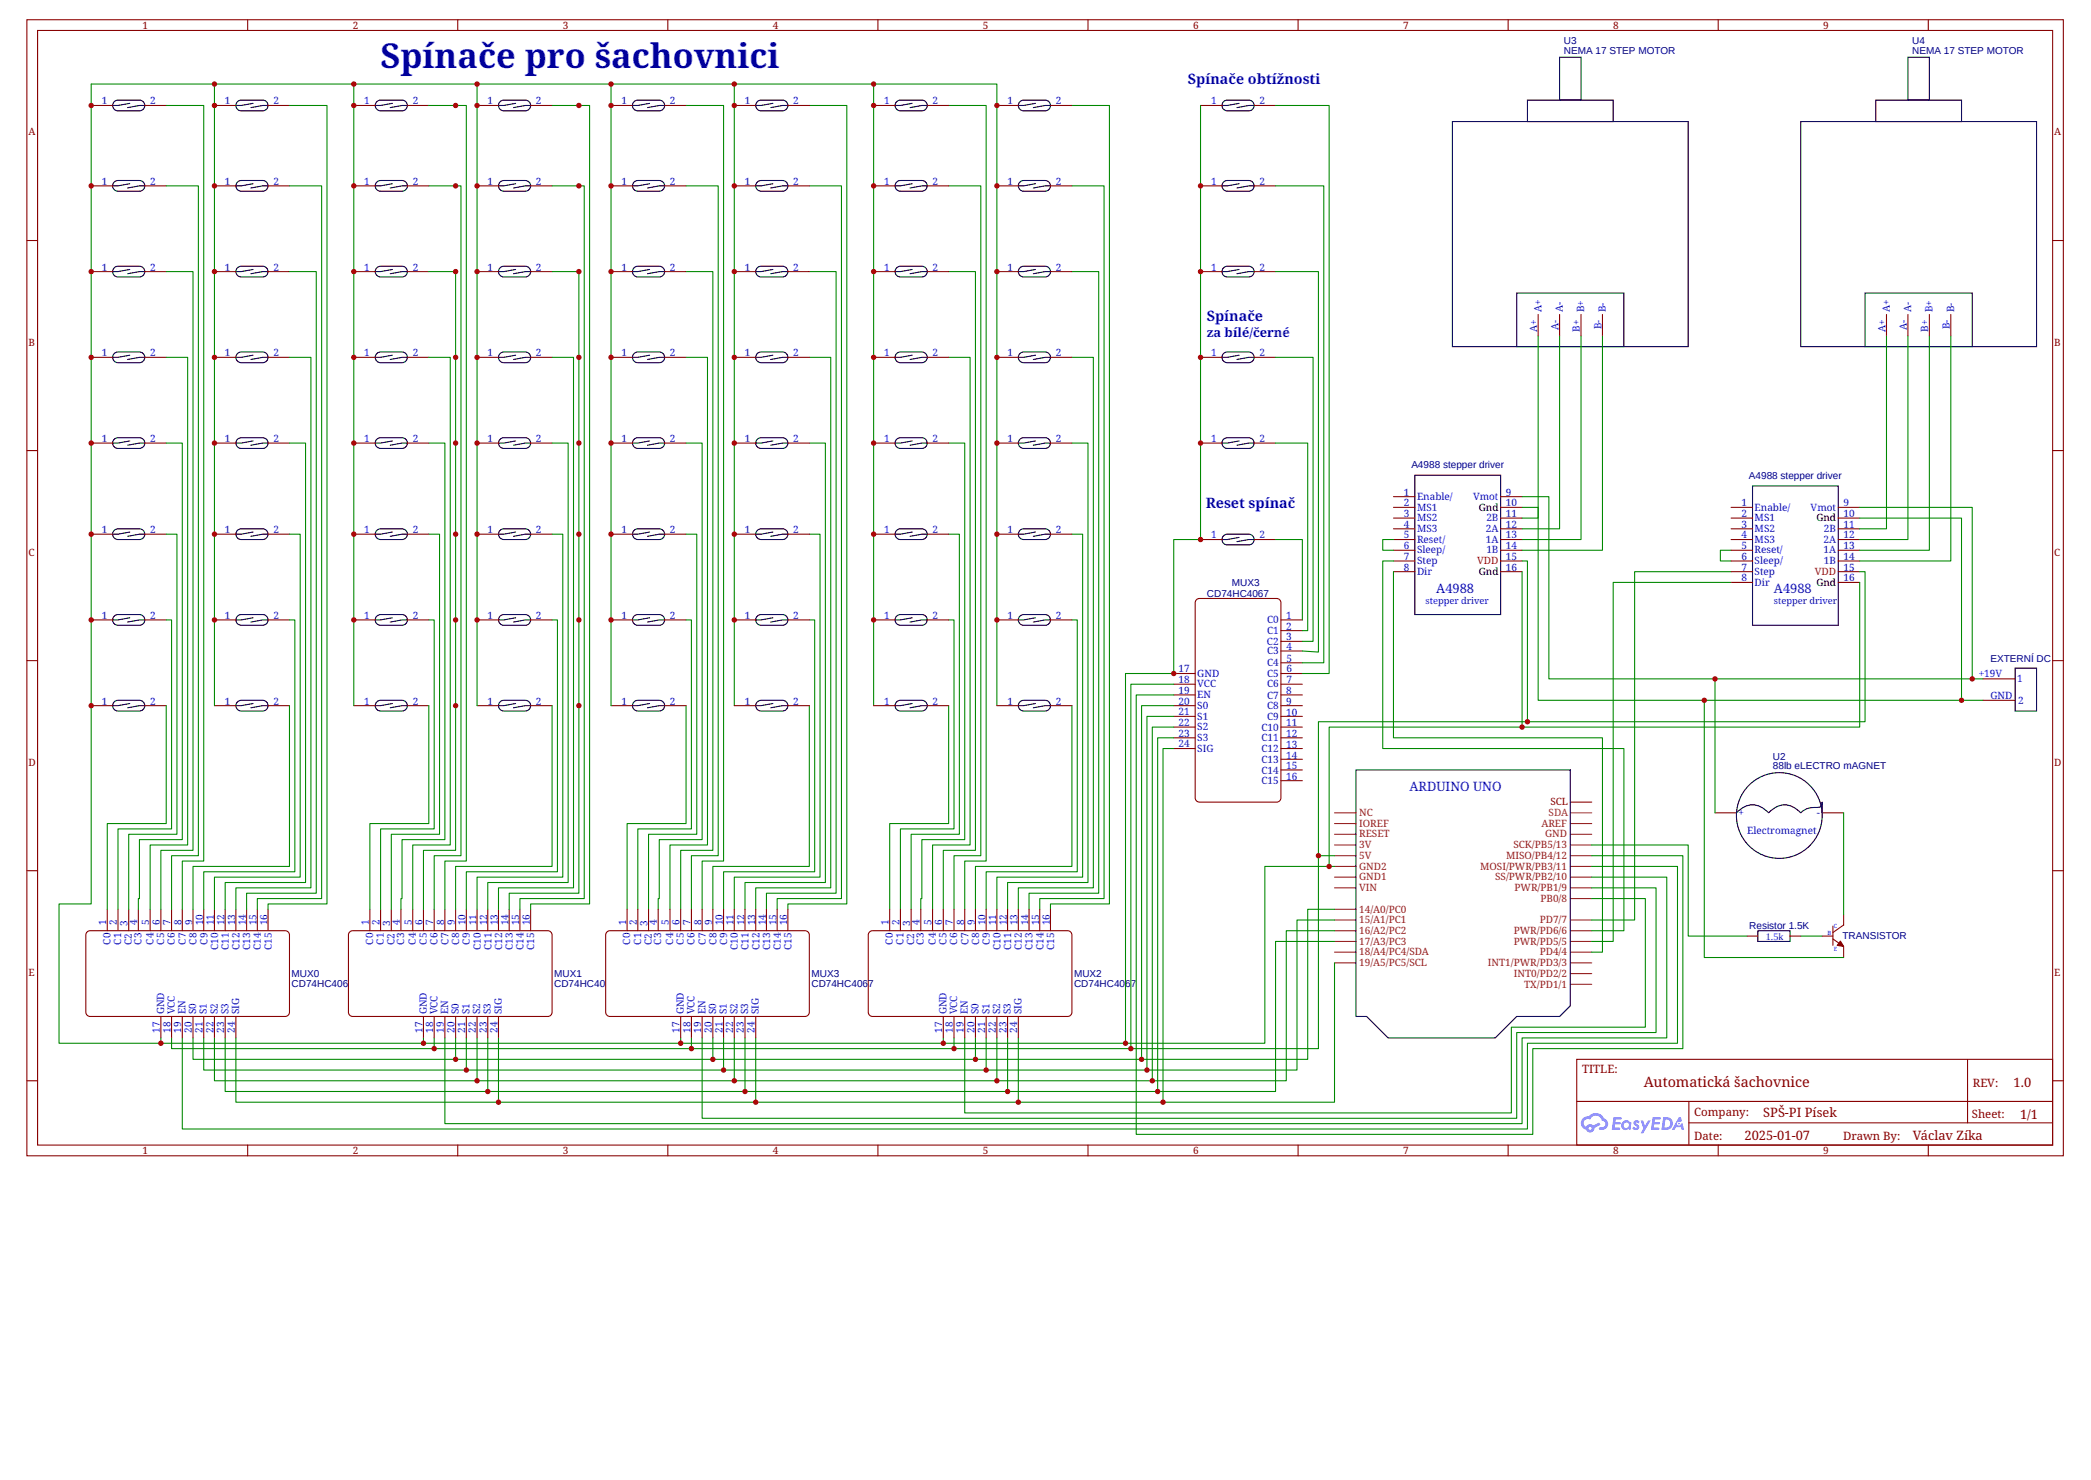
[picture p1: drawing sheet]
<svg xmlns="http://www.w3.org/2000/svg" width="297mm" height="210mm" viewBox="0 0 297 210" stroke-linecap="round" stroke-linejoin="round" font-family="sans-serif">
<defs><g id="words">
<text font-size="4.9" fill="#00f" x="54.1" y="9.7">Spínače pro šachovnici</text>
<g font-size="2" fill="#00f">
<text x="168.8" y="11.9">Spínače obtížnosti</text>
<text x="171.4" y="45.6">Spínače</text>
<text x="171.3" y="72.2">Reset spínač</text>
</g>
<text font-size="2" fill="#800" x="233.5" y="154.4">Automatická šachovnice</text>
<g font-size="1.8" fill="#00f">
<text x="171.4" y="47.9">za bílé/černé</text>
<text x="204" y="84.3">A4988</text>
<text x="252" y="84.3">A4988</text>
<text x="200.2" y="112.4">ARDUINO UNO</text>
</g>
<g font-size="1.8" fill="#800">
<text x="286" y="154.5">1.0</text>
<text x="247.8" y="162">2025-01-07</text>
<text x="250.5" y="158.7">SPŠ-PI Písek</text>
<text x="271.7" y="162">Václav Zíka</text>
<text x="287" y="158.9">1/1</text>
</g>
<g font-size="1.6" fill="#800">
<text x="224.7" y="152.5">TITLE:</text>
<text x="280.3" y="154.5">REV:</text>
<text x="240.7" y="161.9">Date:</text>
<text x="240.7" y="158.6">Company:</text>
<text x="261.8" y="162">Drawn By:</text>
<text x="280.1" y="158.9">Sheet:</text>
</g>
<g font-size="1.4" fill="#800">
<text x="20.3" y="4.1">1</text>
<text x="50.1" y="4.1">2</text>
<text x="79.9" y="4.1">3</text>
<text x="109.8" y="4.1">4</text>
<text x="139.6" y="4.1">5</text>
<text x="169.5" y="4.1">6</text>
<text x="199.3" y="4.1">7</text>
<text x="229.2" y="4.1">8</text>
<text x="259" y="4.1">9</text>
<text x="4" y="19.2">A</text>
<text x="291.8" y="19.2">A</text>
<text x="4" y="49.1">B</text>
<text x="291.8" y="49.1">B</text>
<text x="4" y="78.9">C</text>
<text x="291.8" y="78.9">C</text>
<text x="4" y="108.8">D</text>
<text x="291.8" y="108.8">D</text>
<text x="4" y="138.6">E</text>
<text x="291.8" y="138.6">E</text>
<text x="20.3" y="164">1</text>
<text x="50.1" y="164">2</text>
<text x="79.9" y="164">3</text>
<text x="109.8" y="164">4</text>
<text x="139.6" y="164">5</text>
<text x="169.5" y="164">6</text>
<text x="199.3" y="164">7</text>
<text x="229.2" y="164">8</text>
<text x="259" y="164">9</text>
</g>
<g font-size="1.4" fill="#000080">
<text x="222.2" y="7.7">NEMA 17 STEP MOTOR</text>
<text x="222.2" y="6.3">U3</text>
<text x="271.6" y="7.7">NEMA 17 STEP MOTOR</text>
<text x="271.6" y="6.3">U4</text>
<text x="200.5" y="66.5">A4988 stepper driver</text>
<text x="248.4" y="68">A4988 stepper driver</text>
<text x="175" y="83.2">MUX3</text>
<text x="171.4" y="84.8">CD74HC4067</text>
<text x="282.8" y="94.1">EXTERNÍ DC</text>
<text x="251.9" y="107.9">U2</text>
<text x="251.9" y="109.3">88lb eLECTRO mAGNET</text>
<text x="248.5" y="132">Resistor 1.5K</text>
<text x="261.7" y="133.3">TRANSISTOR</text>
<text x="41.4" y="140.2">CD74HC4067</text>
<text x="41.4" y="138.8">MUX0</text>
<text x="78.7" y="140.2">CD74HC4067</text>
<text x="78.7" y="138.8">MUX1</text>
<text x="115.3" y="140.2">CD74HC4067</text>
<text x="115.3" y="138.8">MUX3</text>
<text x="152.6" y="140.2">CD74HC4067</text>
<text x="152.6" y="138.8">MUX2</text>
</g>
<g font-size="1.4" fill="#00f">
<text x="14.4" y="14.8">1</text>
<text x="21.3" y="14.8">2</text>
<text x="32" y="14.8">1</text>
<text x="38.8" y="14.8">2</text>
<text x="51.7" y="14.8">1</text>
<text x="58.6" y="14.8">2</text>
<text x="69.3" y="14.8">1</text>
<text x="76.1" y="14.8">2</text>
<text x="88.3" y="14.8">1</text>
<text x="95.2" y="14.8">2</text>
<text x="105.8" y="14.8">1</text>
<text x="112.7" y="14.8">2</text>
<text x="125.6" y="14.8">1</text>
<text x="132.5" y="14.8">2</text>
<text x="143.1" y="14.8">1</text>
<text x="150" y="14.8">2</text>
<text x="172" y="14.8">1</text>
<text x="178.9" y="14.8">2</text>
<text x="14.4" y="26.3">1</text>
<text x="21.3" y="26.3">2</text>
<text x="32" y="26.3">1</text>
<text x="38.8" y="26.3">2</text>
<text x="51.7" y="26.3">1</text>
<text x="58.6" y="26.3">2</text>
<text x="69.3" y="26.3">1</text>
<text x="76.1" y="26.3">2</text>
<text x="88.3" y="26.3">1</text>
<text x="95.2" y="26.3">2</text>
<text x="105.8" y="26.3">1</text>
<text x="112.7" y="26.3">2</text>
<text x="125.6" y="26.3">1</text>
<text x="132.5" y="26.3">2</text>
<text x="143.1" y="26.3">1</text>
<text x="150" y="26.3">2</text>
<text x="172" y="26.3">1</text>
<text x="178.9" y="26.3">2</text>
<text x="14.4" y="38.4">1</text>
<text x="21.3" y="38.4">2</text>
<text x="32" y="38.4">1</text>
<text x="38.8" y="38.4">2</text>
<text x="51.7" y="38.4">1</text>
<text x="58.6" y="38.4">2</text>
<text x="69.3" y="38.4">1</text>
<text x="76.1" y="38.4">2</text>
<text x="88.3" y="38.4">1</text>
<text x="95.2" y="38.4">2</text>
<text x="105.8" y="38.4">1</text>
<text x="112.7" y="38.4">2</text>
<text x="125.6" y="38.4">1</text>
<text x="132.5" y="38.4">2</text>
<text x="143.1" y="38.4">1</text>
<text x="150" y="38.4">2</text>
<text x="172" y="38.4">1</text>
<text x="178.9" y="38.4">2</text>
<text x="218.4" y="47.2" transform="rotate(-90 218.4 47.2)">A+</text>
<text x="219" y="44.4" transform="rotate(-90 219 44.4)">A+</text>
<text x="221.4" y="46.9" transform="rotate(-90 221.4 46.9)">A-</text>
<text x="222" y="44.4" transform="rotate(-90 222 44.4)">A-</text>
<text x="224.4" y="47.2" transform="rotate(-90 224.4 47.2)">B+</text>
<text x="225.1" y="44.4" transform="rotate(-90 225.1 44.4)">B+</text>
<text x="227.5" y="46.8" transform="rotate(-90 227.5 46.8)">B-</text>
<text x="228.1" y="44.4" transform="rotate(-90 228.1 44.4)">B-</text>
<text x="267.8" y="47.2" transform="rotate(-90 267.8 47.2)">A+</text>
<text x="268.4" y="44.4" transform="rotate(-90 268.4 44.4)">A+</text>
<text x="270.9" y="46.9" transform="rotate(-90 270.9 46.9)">A-</text>
<text x="271.5" y="44.4" transform="rotate(-90 271.5 44.4)">A-</text>
<text x="273.9" y="47.2" transform="rotate(-90 273.9 47.2)">B+</text>
<text x="274.5" y="44.4" transform="rotate(-90 274.5 44.4)">B+</text>
<text x="277" y="46.8" transform="rotate(-90 277 46.8)">B-</text>
<text x="277.6" y="44.4" transform="rotate(-90 277.6 44.4)">B-</text>
<text x="14.4" y="50.6">1</text>
<text x="21.3" y="50.6">2</text>
<text x="32" y="50.6">1</text>
<text x="38.8" y="50.6">2</text>
<text x="51.7" y="50.6">1</text>
<text x="58.6" y="50.6">2</text>
<text x="69.3" y="50.6">1</text>
<text x="76.1" y="50.6">2</text>
<text x="88.3" y="50.6">1</text>
<text x="95.2" y="50.6">2</text>
<text x="105.8" y="50.6">1</text>
<text x="112.7" y="50.6">2</text>
<text x="125.6" y="50.6">1</text>
<text x="132.5" y="50.6">2</text>
<text x="143.1" y="50.6">1</text>
<text x="150" y="50.6">2</text>
<text x="172" y="50.6">1</text>
<text x="178.9" y="50.6">2</text>
<text x="14.4" y="62.8">1</text>
<text x="21.3" y="62.8">2</text>
<text x="32" y="62.8">1</text>
<text x="38.8" y="62.8">2</text>
<text x="51.7" y="62.8">1</text>
<text x="58.6" y="62.8">2</text>
<text x="69.3" y="62.8">1</text>
<text x="76.1" y="62.8">2</text>
<text x="88.3" y="62.8">1</text>
<text x="95.2" y="62.8">2</text>
<text x="105.8" y="62.8">1</text>
<text x="112.7" y="62.8">2</text>
<text x="125.6" y="62.8">1</text>
<text x="132.5" y="62.8">2</text>
<text x="143.1" y="62.8">1</text>
<text x="150" y="62.8">2</text>
<text x="172" y="62.8">1</text>
<text x="178.9" y="62.8">2</text>
<text x="199.4" y="70.4">1</text>
<text x="199.4" y="71.9">2</text>
<text x="201.3" y="71">Enable/</text>
<text x="209.2" y="71">Vmot</text>
<text x="213.9" y="70.4">9</text>
<text x="213.9" y="71.9">10</text>
<text x="247.4" y="71.9">1</text>
<text x="261.9" y="71.9">9</text>
<text x="14.4" y="75.7">1</text>
<text x="21.3" y="75.7">2</text>
<text x="32" y="75.7">1</text>
<text x="38.8" y="75.7">2</text>
<text x="51.7" y="75.7">1</text>
<text x="58.6" y="75.7">2</text>
<text x="69.3" y="75.7">1</text>
<text x="76.1" y="75.7">2</text>
<text x="88.3" y="75.7">1</text>
<text x="95.2" y="75.7">2</text>
<text x="105.8" y="75.7">1</text>
<text x="112.7" y="75.7">2</text>
<text x="125.6" y="75.7">1</text>
<text x="132.5" y="75.7">2</text>
<text x="143.1" y="75.7">1</text>
<text x="150" y="75.7">2</text>
<text x="172" y="76.5">1</text>
<text x="178.9" y="76.5">2</text>
<text x="199.4" y="73.5">3</text>
<text x="199.4" y="75">4</text>
<text x="199.4" y="76.5">5</text>
<text x="201.3" y="72.5">MS1</text>
<text x="201.3" y="74.1">MS2</text>
<text x="201.3" y="75.6">MS3</text>
<text x="201.3" y="77.1">Reset/</text>
<text x="211.1" y="75.6">2A</text>
<text x="211.1" y="77.1">1A</text>
<text x="211.1" y="74.1">2B</text>
<text x="213.9" y="73.5">11</text>
<text x="213.9" y="75">12</text>
<text x="213.9" y="76.5">13</text>
<text x="247.4" y="73.5">2</text>
<text x="247.4" y="75">3</text>
<text x="247.4" y="76.5">4</text>
<text x="249.3" y="72.5">Enable/</text>
<text x="249.3" y="74.1">MS1</text>
<text x="249.3" y="75.6">MS2</text>
<text x="249.3" y="77.1">MS3</text>
<text x="257.2" y="72.5">Vmot</text>
<text x="259" y="77.1">2A</text>
<text x="259.1" y="75.6">2B</text>
<text x="261.9" y="73.5">10</text>
<text x="261.9" y="75">11</text>
<text x="261.9" y="76.5">12</text>
<text x="199.4" y="78">6</text>
<text x="199.4" y="79.5">7</text>
<text x="199.4" y="81.1">8</text>
<text x="201.3" y="78.6">Sleep/</text>
<text x="201.3" y="80.2">Step</text>
<text x="201.3" y="81.7">Dir</text>
<text x="211.1" y="78.6">1B</text>
<text x="213.9" y="78">14</text>
<text x="213.9" y="79.5">15</text>
<text x="213.9" y="81.1">16</text>
<text x="247.4" y="78">5</text>
<text x="247.4" y="79.5">6</text>
<text x="247.4" y="81.1">7</text>
<text x="247.4" y="82.6">8</text>
<text x="249.3" y="78.6">Reset/</text>
<text x="249.3" y="80.2">Sleep/</text>
<text x="249.3" y="81.7">Step</text>
<text x="249.3" y="83.2">Dir</text>
<text x="259" y="78.6">1A</text>
<text x="259.1" y="80.2">1B</text>
<text x="261.9" y="78">13</text>
<text x="261.9" y="79.5">14</text>
<text x="261.9" y="81.1">15</text>
<text x="261.9" y="82.6">16</text>
<text x="14.4" y="87.9">1</text>
<text x="21.3" y="87.9">2</text>
<text x="32" y="87.9">1</text>
<text x="38.8" y="87.9">2</text>
<text x="51.7" y="87.9">1</text>
<text x="58.6" y="87.9">2</text>
<text x="69.3" y="87.9">1</text>
<text x="76.1" y="87.9">2</text>
<text x="88.3" y="87.9">1</text>
<text x="95.2" y="87.9">2</text>
<text x="105.8" y="87.9">1</text>
<text x="112.7" y="87.9">2</text>
<text x="125.6" y="87.9">1</text>
<text x="132.5" y="87.9">2</text>
<text x="143.1" y="87.9">1</text>
<text x="150" y="87.9">2</text>
<text x="180" y="88.5">C0</text>
<text x="182.7" y="87.9">1</text>
<text x="182.7" y="89.4">2</text>
<text x="167.4" y="95.5">17</text>
<text x="180" y="91.6">C2</text>
<text x="180" y="90">C1</text>
<text x="180" y="92.9">C3</text>
<text x="180" y="94.6">C4</text>
<text x="182.7" y="91">3</text>
<text x="182.7" y="92.3">4</text>
<text x="182.7" y="94">5</text>
<text x="182.7" y="95.5">6</text>
<text x="14.4" y="100.1">1</text>
<text x="21.3" y="100.1">2</text>
<text x="32" y="100.1">1</text>
<text x="38.8" y="100.1">2</text>
<text x="51.7" y="100.1">1</text>
<text x="58.6" y="100.1">2</text>
<text x="69.3" y="100.1">1</text>
<text x="76.1" y="100.1">2</text>
<text x="88.3" y="100.1">1</text>
<text x="95.2" y="100.1">2</text>
<text x="105.8" y="100.1">1</text>
<text x="112.7" y="100.1">2</text>
<text x="125.6" y="100.1">1</text>
<text x="132.5" y="100.1">2</text>
<text x="143.1" y="100.1">1</text>
<text x="150" y="100.1">2</text>
<text x="167.4" y="97.1">18</text>
<text x="167.4" y="98.6">19</text>
<text x="167.4" y="100.1">20</text>
<text x="167.4" y="101.6">21</text>
<text x="170.1" y="96.1">GND</text>
<text x="170.1" y="97.7">VCC</text>
<text x="170.1" y="99.2">EN</text>
<text x="170.1" y="100.7">S0</text>
<text x="180" y="99.2">C7</text>
<text x="180" y="100.8">C8</text>
<text x="180" y="96.1">C5</text>
<text x="180" y="97.7">C6</text>
<text x="182.7" y="98.6">8</text>
<text x="182.7" y="100.2">9</text>
<text x="182.7" y="101.7">10</text>
<text x="182.7" y="97.1">7</text>
<text x="281.1" y="96.1">+19V</text>
<text x="282.8" y="99.3">GND</text>
<text x="286.5" y="96.9">1</text>
<text x="286.7" y="99.9">2</text>
<text x="167.4" y="103.1">22</text>
<text x="167.4" y="104.7">23</text>
<text x="167.4" y="106.2">24</text>
<text x="170.1" y="102.2">S1</text>
<text x="170.1" y="103.8">S2</text>
<text x="170.1" y="105.3">S3</text>
<text x="170.1" y="106.8">SIG</text>
<text x="179.2" y="103.8">C10</text>
<text x="179.2" y="105.3">C11</text>
<text x="179.2" y="106.9">C12</text>
<text x="180" y="102.3">C9</text>
<text x="182.7" y="103.2">11</text>
<text x="182.7" y="104.7">12</text>
<text x="182.7" y="106.2">13</text>
<text x="182.7" y="107.8">14</text>
<text x="179.2" y="108.4">C13</text>
<text x="179.2" y="109.9">C14</text>
<text x="179.2" y="111.4">C15</text>
<text x="182.7" y="109.3">15</text>
<text x="182.7" y="110.8">16</text>
<text x="247" y="115.9">+</text>
<text x="248.2" y="118.4">Electromagnet</text>
<text x="258.1" y="115.9">-</text>
<text x="15.1" y="131.5" transform="rotate(-90 15.1 131.5)">1</text>
<text x="16.6" y="131.5" transform="rotate(-90 16.6 131.5)">2</text>
<text x="18.1" y="131.5" transform="rotate(-90 18.1 131.5)">3</text>
<text x="19.5" y="131.5" transform="rotate(-90 19.5 131.5)">4</text>
<text x="21.2" y="131.5" transform="rotate(-90 21.2 131.5)">5</text>
<text x="22.7" y="131.5" transform="rotate(-90 22.7 131.5)">6</text>
<text x="24.2" y="131.5" transform="rotate(-90 24.2 131.5)">7</text>
<text x="25.8" y="131.5" transform="rotate(-90 25.8 131.5)">8</text>
<text x="27.3" y="131.5" transform="rotate(-90 27.3 131.5)">9</text>
<text x="28.8" y="131.5" transform="rotate(-90 28.8 131.5)">10</text>
<text x="30.4" y="131.5" transform="rotate(-90 30.4 131.5)">11</text>
<text x="31.9" y="131.5" transform="rotate(-90 31.9 131.5)">12</text>
<text x="33.4" y="131.5" transform="rotate(-90 33.4 131.5)">13</text>
<text x="34.9" y="131.5" transform="rotate(-90 34.9 131.5)">14</text>
<text x="36.5" y="131.5" transform="rotate(-90 36.5 131.5)">15</text>
<text x="38" y="131.5" transform="rotate(-90 38 131.5)">16</text>
<text x="52.4" y="131.5" transform="rotate(-90 52.4 131.5)">1</text>
<text x="53.9" y="131.5" transform="rotate(-90 53.9 131.5)">2</text>
<text x="55.4" y="131.5" transform="rotate(-90 55.4 131.5)">3</text>
<text x="56.8" y="131.5" transform="rotate(-90 56.8 131.5)">4</text>
<text x="58.5" y="131.5" transform="rotate(-90 58.5 131.5)">5</text>
<text x="60" y="131.5" transform="rotate(-90 60 131.5)">6</text>
<text x="61.5" y="131.5" transform="rotate(-90 61.5 131.5)">7</text>
<text x="63.1" y="131.5" transform="rotate(-90 63.1 131.5)">8</text>
<text x="64.6" y="131.5" transform="rotate(-90 64.6 131.5)">9</text>
<text x="66.2" y="131.5" transform="rotate(-90 66.2 131.5)">10</text>
<text x="67.7" y="131.5" transform="rotate(-90 67.7 131.5)">11</text>
<text x="69.2" y="131.5" transform="rotate(-90 69.2 131.5)">12</text>
<text x="70.7" y="131.5" transform="rotate(-90 70.7 131.5)">13</text>
<text x="72.2" y="131.5" transform="rotate(-90 72.2 131.5)">14</text>
<text x="73.8" y="131.5" transform="rotate(-90 73.8 131.5)">15</text>
<text x="75.3" y="131.5" transform="rotate(-90 75.3 131.5)">16</text>
<text x="88.9" y="131.5" transform="rotate(-90 88.9 131.5)">1</text>
<text x="90.5" y="131.5" transform="rotate(-90 90.5 131.5)">2</text>
<text x="92" y="131.5" transform="rotate(-90 92 131.5)">3</text>
<text x="93.3" y="131.5" transform="rotate(-90 93.3 131.5)">4</text>
<text x="95" y="131.5" transform="rotate(-90 95 131.5)">5</text>
<text x="96.5" y="131.5" transform="rotate(-90 96.5 131.5)">6</text>
<text x="98.1" y="131.5" transform="rotate(-90 98.1 131.5)">7</text>
<text x="99.6" y="131.5" transform="rotate(-90 99.6 131.5)">8</text>
<text x="101.2" y="131.5" transform="rotate(-90 101.2 131.5)">9</text>
<text x="102.7" y="131.5" transform="rotate(-90 102.7 131.5)">10</text>
<text x="104.2" y="131.5" transform="rotate(-90 104.2 131.5)">11</text>
<text x="105.7" y="131.5" transform="rotate(-90 105.7 131.5)">12</text>
<text x="107.3" y="131.5" transform="rotate(-90 107.3 131.5)">13</text>
<text x="108.8" y="131.5" transform="rotate(-90 108.8 131.5)">14</text>
<text x="110.3" y="131.5" transform="rotate(-90 110.3 131.5)">15</text>
<text x="111.8" y="131.5" transform="rotate(-90 111.8 131.5)">16</text>
<text x="126.2" y="131.5" transform="rotate(-90 126.2 131.5)">1</text>
<text x="127.8" y="131.5" transform="rotate(-90 127.8 131.5)">2</text>
<text x="129.3" y="131.5" transform="rotate(-90 129.3 131.5)">3</text>
<text x="130.6" y="131.5" transform="rotate(-90 130.6 131.5)">4</text>
<text x="132.3" y="131.5" transform="rotate(-90 132.3 131.5)">5</text>
<text x="133.8" y="131.5" transform="rotate(-90 133.8 131.5)">6</text>
<text x="135.4" y="131.5" transform="rotate(-90 135.4 131.5)">7</text>
<text x="137" y="131.5" transform="rotate(-90 137 131.5)">8</text>
<text x="138.5" y="131.5" transform="rotate(-90 138.5 131.5)">9</text>
<text x="140" y="131.5" transform="rotate(-90 140 131.5)">10</text>
<text x="141.5" y="131.5" transform="rotate(-90 141.5 131.5)">11</text>
<text x="143" y="131.5" transform="rotate(-90 143 131.5)">12</text>
<text x="144.6" y="131.5" transform="rotate(-90 144.6 131.5)">13</text>
<text x="146.1" y="131.5" transform="rotate(-90 146.1 131.5)">14</text>
<text x="147.6" y="131.5" transform="rotate(-90 147.6 131.5)">15</text>
<text x="149.1" y="131.5" transform="rotate(-90 149.1 131.5)">16</text>
<text x="15.7" y="134.2" transform="rotate(-90 15.7 134.2)">C0</text>
<text x="17.2" y="134.2" transform="rotate(-90 17.2 134.2)">C1</text>
<text x="18.7" y="134.2" transform="rotate(-90 18.7 134.2)">C2</text>
<text x="20.1" y="134.2" transform="rotate(-90 20.1 134.2)">C3</text>
<text x="21.8" y="134.2" transform="rotate(-90 21.8 134.2)">C4</text>
<text x="23.3" y="134.2" transform="rotate(-90 23.3 134.2)">C5</text>
<text x="24.8" y="134.2" transform="rotate(-90 24.8 134.2)">C6</text>
<text x="26.4" y="134.2" transform="rotate(-90 26.4 134.2)">C7</text>
<text x="27.9" y="134.2" transform="rotate(-90 27.9 134.2)">C8</text>
<text x="29.5" y="134.2" transform="rotate(-90 29.5 134.2)">C9</text>
<text x="31" y="135" transform="rotate(-90 31 135)">C10</text>
<text x="32.5" y="135" transform="rotate(-90 32.5 135)">C11</text>
<text x="34" y="135" transform="rotate(-90 34 135)">C12</text>
<text x="35.5" y="135" transform="rotate(-90 35.5 135)">C13</text>
<text x="37.1" y="135" transform="rotate(-90 37.1 135)">C14</text>
<text x="38.6" y="135" transform="rotate(-90 38.6 135)">C15</text>
<text x="53" y="134.2" transform="rotate(-90 53 134.2)">C0</text>
<text x="54.5" y="134.2" transform="rotate(-90 54.5 134.2)">C1</text>
<text x="56" y="134.2" transform="rotate(-90 56 134.2)">C2</text>
<text x="57.4" y="134.2" transform="rotate(-90 57.4 134.2)">C3</text>
<text x="59.1" y="134.2" transform="rotate(-90 59.1 134.2)">C4</text>
<text x="60.6" y="134.2" transform="rotate(-90 60.6 134.2)">C5</text>
<text x="62.1" y="134.2" transform="rotate(-90 62.1 134.2)">C6</text>
<text x="63.7" y="134.2" transform="rotate(-90 63.7 134.2)">C7</text>
<text x="65.2" y="134.2" transform="rotate(-90 65.2 134.2)">C8</text>
<text x="66.8" y="134.2" transform="rotate(-90 66.8 134.2)">C9</text>
<text x="68.3" y="135" transform="rotate(-90 68.3 135)">C10</text>
<text x="69.8" y="135" transform="rotate(-90 69.8 135)">C11</text>
<text x="71.3" y="135" transform="rotate(-90 71.3 135)">C12</text>
<text x="72.9" y="135" transform="rotate(-90 72.9 135)">C13</text>
<text x="74.4" y="135" transform="rotate(-90 74.4 135)">C14</text>
<text x="75.9" y="135" transform="rotate(-90 75.9 135)">C15</text>
<text x="89.5" y="134.2" transform="rotate(-90 89.5 134.2)">C0</text>
<text x="91.1" y="134.2" transform="rotate(-90 91.1 134.2)">C1</text>
<text x="92.6" y="134.2" transform="rotate(-90 92.6 134.2)">C2</text>
<text x="93.9" y="134.2" transform="rotate(-90 93.9 134.2)">C3</text>
<text x="95.6" y="134.2" transform="rotate(-90 95.6 134.2)">C4</text>
<text x="97.2" y="134.2" transform="rotate(-90 97.2 134.2)">C5</text>
<text x="98.7" y="134.2" transform="rotate(-90 98.7 134.2)">C6</text>
<text x="100.3" y="134.2" transform="rotate(-90 100.3 134.2)">C7</text>
<text x="101.8" y="134.2" transform="rotate(-90 101.8 134.2)">C8</text>
<text x="103.3" y="134.2" transform="rotate(-90 103.3 134.2)">C9</text>
<text x="104.8" y="135" transform="rotate(-90 104.8 135)">C10</text>
<text x="106.3" y="135" transform="rotate(-90 106.3 135)">C11</text>
<text x="107.9" y="135" transform="rotate(-90 107.9 135)">C12</text>
<text x="109.4" y="135" transform="rotate(-90 109.4 135)">C13</text>
<text x="110.9" y="135" transform="rotate(-90 110.9 135)">C14</text>
<text x="112.4" y="135" transform="rotate(-90 112.4 135)">C15</text>
<text x="126.8" y="134.2" transform="rotate(-90 126.8 134.2)">C0</text>
<text x="128.4" y="134.2" transform="rotate(-90 128.4 134.2)">C1</text>
<text x="129.9" y="134.2" transform="rotate(-90 129.9 134.2)">C2</text>
<text x="131.2" y="134.2" transform="rotate(-90 131.2 134.2)">C3</text>
<text x="132.9" y="134.2" transform="rotate(-90 132.9 134.2)">C4</text>
<text x="134.5" y="134.2" transform="rotate(-90 134.5 134.2)">C5</text>
<text x="136" y="134.2" transform="rotate(-90 136 134.2)">C6</text>
<text x="137.6" y="134.2" transform="rotate(-90 137.6 134.2)">C7</text>
<text x="139.1" y="134.2" transform="rotate(-90 139.1 134.2)">C8</text>
<text x="140.6" y="134.2" transform="rotate(-90 140.6 134.2)">C9</text>
<text x="142.1" y="135" transform="rotate(-90 142.1 135)">C10</text>
<text x="143.7" y="135" transform="rotate(-90 143.7 135)">C11</text>
<text x="145.2" y="135" transform="rotate(-90 145.2 135)">C12</text>
<text x="146.7" y="135" transform="rotate(-90 146.7 135)">C13</text>
<text x="148.2" y="135" transform="rotate(-90 148.2 135)">C14</text>
<text x="149.7" y="135" transform="rotate(-90 149.7 135)">C15</text>
<text x="250.9" y="133.5">1.5k</text>
<text x="22.7" y="146.8" transform="rotate(-90 22.7 146.8)">17</text>
<text x="23.3" y="144.1" transform="rotate(-90 23.3 144.1)">GND</text>
<text x="24.2" y="146.8" transform="rotate(-90 24.2 146.8)">18</text>
<text x="24.8" y="144.1" transform="rotate(-90 24.8 144.1)">VCC</text>
<text x="25.7" y="146.8" transform="rotate(-90 25.7 146.8)">19</text>
<text x="26.4" y="144.1" transform="rotate(-90 26.4 144.1)">EN</text>
<text x="27.3" y="146.8" transform="rotate(-90 27.3 146.8)">20</text>
<text x="27.9" y="144.1" transform="rotate(-90 27.9 144.1)">S0</text>
<text x="28.8" y="146.8" transform="rotate(-90 28.8 146.8)">21</text>
<text x="29.4" y="144.1" transform="rotate(-90 29.4 144.1)">S1</text>
<text x="30.3" y="146.8" transform="rotate(-90 30.3 146.8)">22</text>
<text x="30.9" y="144.1" transform="rotate(-90 30.9 144.1)">S2</text>
<text x="31.8" y="146.8" transform="rotate(-90 31.8 146.8)">23</text>
<text x="32.4" y="144.1" transform="rotate(-90 32.4 144.1)">S3</text>
<text x="33.4" y="146.8" transform="rotate(-90 33.4 146.8)">24</text>
<text x="34" y="144.1" transform="rotate(-90 34 144.1)">SIG</text>
<text x="60" y="146.8" transform="rotate(-90 60 146.8)">17</text>
<text x="60.6" y="144.1" transform="rotate(-90 60.6 144.1)">GND</text>
<text x="61.5" y="146.8" transform="rotate(-90 61.5 146.8)">18</text>
<text x="62.1" y="144.1" transform="rotate(-90 62.1 144.1)">VCC</text>
<text x="63" y="146.8" transform="rotate(-90 63 146.8)">19</text>
<text x="63.7" y="144.1" transform="rotate(-90 63.7 144.1)">EN</text>
<text x="64.6" y="146.8" transform="rotate(-90 64.6 146.8)">20</text>
<text x="65.2" y="144.1" transform="rotate(-90 65.2 144.1)">S0</text>
<text x="66.1" y="146.8" transform="rotate(-90 66.1 146.8)">21</text>
<text x="66.7" y="144.1" transform="rotate(-90 66.7 144.1)">S1</text>
<text x="67.6" y="146.8" transform="rotate(-90 67.6 146.8)">22</text>
<text x="68.2" y="144.1" transform="rotate(-90 68.2 144.1)">S2</text>
<text x="69.1" y="146.8" transform="rotate(-90 69.1 146.8)">23</text>
<text x="69.7" y="144.1" transform="rotate(-90 69.7 144.1)">S3</text>
<text x="70.7" y="146.8" transform="rotate(-90 70.7 146.8)">24</text>
<text x="71.3" y="144.1" transform="rotate(-90 71.3 144.1)">SIG</text>
<text x="96.5" y="146.8" transform="rotate(-90 96.5 146.8)">17</text>
<text x="97.2" y="144.1" transform="rotate(-90 97.2 144.1)">GND</text>
<text x="98.1" y="146.8" transform="rotate(-90 98.1 146.8)">18</text>
<text x="98.7" y="144.1" transform="rotate(-90 98.7 144.1)">VCC</text>
<text x="99.6" y="146.8" transform="rotate(-90 99.6 146.8)">19</text>
<text x="100.2" y="144.1" transform="rotate(-90 100.2 144.1)">EN</text>
<text x="101.1" y="146.8" transform="rotate(-90 101.1 146.8)">20</text>
<text x="101.7" y="144.1" transform="rotate(-90 101.7 144.1)">S0</text>
<text x="102.6" y="146.8" transform="rotate(-90 102.6 146.8)">21</text>
<text x="103.2" y="144.1" transform="rotate(-90 103.2 144.1)">S1</text>
<text x="104.2" y="146.8" transform="rotate(-90 104.2 146.8)">22</text>
<text x="104.8" y="144.1" transform="rotate(-90 104.8 144.1)">S2</text>
<text x="105.7" y="146.8" transform="rotate(-90 105.7 146.8)">23</text>
<text x="106.3" y="144.1" transform="rotate(-90 106.3 144.1)">S3</text>
<text x="107.2" y="146.8" transform="rotate(-90 107.2 146.8)">24</text>
<text x="107.8" y="144.1" transform="rotate(-90 107.8 144.1)">SIG</text>
<text x="133.8" y="146.8" transform="rotate(-90 133.8 146.8)">17</text>
<text x="134.5" y="144.1" transform="rotate(-90 134.5 144.1)">GND</text>
<text x="135.4" y="146.8" transform="rotate(-90 135.4 146.8)">18</text>
<text x="136" y="144.1" transform="rotate(-90 136 144.1)">VCC</text>
<text x="136.9" y="146.8" transform="rotate(-90 136.9 146.8)">19</text>
<text x="137.5" y="144.1" transform="rotate(-90 137.5 144.1)">EN</text>
<text x="138.4" y="146.8" transform="rotate(-90 138.4 146.8)">20</text>
<text x="139" y="144.1" transform="rotate(-90 139 144.1)">S0</text>
<text x="139.9" y="146.8" transform="rotate(-90 139.9 146.8)">21</text>
<text x="140.5" y="144.1" transform="rotate(-90 140.5 144.1)">S1</text>
<text x="141.5" y="146.8" transform="rotate(-90 141.5 146.8)">22</text>
<text x="142.1" y="144.1" transform="rotate(-90 142.1 144.1)">S2</text>
<text x="143" y="146.8" transform="rotate(-90 143 146.8)">23</text>
<text x="143.6" y="144.1" transform="rotate(-90 143.6 144.1)">S3</text>
<text x="144.5" y="146.8" transform="rotate(-90 144.5 146.8)">24</text>
<text x="145.1" y="144.1" transform="rotate(-90 145.1 144.1)">SIG</text>
</g>
<g font-size="1.4">
<text x="210.1" y="72.5">Gnd</text>
<text x="258" y="74.1">Gnd</text>
<text x="210.1" y="81.7">Gnd</text>
<text x="258" y="83.2">Gnd</text>
</g>
<g font-size="1.4" fill="#f00">
<text x="209.8" y="80.2">VDD</text>
<text x="257.8" y="81.7">VDD</text>
</g>
<g font-size="1.4" fill="#8d2323">
<text x="193.1" y="119">RESET</text>
<text x="193.1" y="117.5">IOREF</text>
<text x="193.1" y="115.9">NC</text>
<text x="219" y="117.5">AREF</text>
<text x="219.5" y="119">GND</text>
<text x="193.1" y="125.1">GND1</text>
<text x="193.1" y="123.5">GND2</text>
<text x="193.1" y="122">5V</text>
<text x="193.1" y="120.5">3V</text>
<text x="210.3" y="123.5">MOSI/PWR/PB3/11</text>
<text x="212.4" y="125.1">SS/PWR/PB2/10</text>
<text x="213.9" y="122">MISO/PB4/12</text>
<text x="215" y="120.5">SCK/PB5/13</text>
<text x="193.1" y="131.2">15/A1/PC1</text>
<text x="193.1" y="129.6">14/A0/PC0</text>
<text x="193.1" y="126.6">VIN</text>
<text x="215.1" y="126.6">PWR/PB1/9</text>
<text x="218.7" y="131.2">PD7/7</text>
<text x="218.8" y="128.1">PB0/8</text>
<text x="193.1" y="137.2">19/A5/PC5/SCL</text>
<text x="193.1" y="135.7">18/A4/PC4/SDA</text>
<text x="193.1" y="134.2">17/A3/PC3</text>
<text x="193.1" y="132.7">16/A2/PC2</text>
<text x="211.4" y="137.2">INT1/PWR/PD3/3</text>
<text x="215" y="134.2">PWR/PD5/5</text>
<text x="215" y="132.7">PWR/PD6/6</text>
<text x="218.7" y="135.7">PD4/4</text>
<text x="215" y="138.8">INT0/PD2/2</text>
<text x="216.5" y="140.3">TX/PD1/1</text>
</g>
<text font-size="1.4" fill="#933" x="220" y="115.9">SDA</text>
<text font-size="1.4" fill="#900" x="220.2" y="114.4">SCL</text>
<g font-size="1.3" fill="#00f">
<text x="202.5" y="85.8">stepper driver</text>
<text x="252" y="85.8">stepper driver</text>
</g>
<g font-size=".8" fill="#00f">
<text x="260.5" y="131.8">C</text>
<text x="259.6" y="132.8">B</text>
<text x="260.5" y="135.1">E</text>
</g>
</g></defs>
<g fill="none" stroke="#800" stroke-width=".15">
<path d="M3.8 2.8h289.3v161.4h-289.3zM5.3 4.3h286.3v158.4h-286.3zM35.2 2.8v1.5M65 2.8v1.5M94.9 2.8v1.5M124.7 2.8v1.5M154.6 2.8v1.5M184.4 2.8v1.5M214.2 2.8v1.5M244.1 2.8v1.5M273.9 2.8v1.5M3.8 34.2h1.5"/>
<path d="M291.6 34.2h1.5M3.8 64h1.5M291.6 64h1.5M3.8 93.9h1.5M291.6 93.9h1.5M3.8 123.7h1.5M291.6 123.7h1.5M3.8 153.5h1.5M224 150.5h67.6v12.2h-67.6zM224 156.5h67.5M239.9 159.5h51.6M239.9 156.5v6.1"/>
<path d="M279.5 150.5v9M291.6 153.5h1.5M35.2 162.7v1.5M65 162.7v1.5M94.9 162.7v1.5M124.7 162.7v1.5M154.6 162.7v1.5M184.4 162.7v1.5M214.2 162.7v1.5M244.1 162.7v1.5M273.9 162.7v1.5"/>
</g>
<g fill="#58f">
<path d="M232.2 159.3l.3-.2 .2 .1 .2 .2-.2 .2a.2 .2 0 0 0-.1-.2 .2 .2 0 0 0-.2 .1v.1a.63 .63 0 0 1 .3 .8l-.5 .1-.3-.2 .2-.2 .3 .1 .1-.1a.76 .76 0 0 1-.4-.7z"/>
<path d="M233.1 159.2h.3l.3 .8 .4-.8h.4l-1.1 1.8h-.3l.4-.7z"/>
<path d="M229.2 158.7l1.1 .1 .1 .1-.2 .1h-.7v.4h.6l.1 .2-.1 .1h-.7v.5h.6h.1v.3h-1.1z"/>
<path d="M234.8 158.7l1.1 .1v.1l-.1 .1h-.7l-.1 .4h.7l.1 .2-.1 .1h-.7l-.1 .5h.7h.1v.3h-1.2z"/>
<path d="M238.5 158.7h.3l.1 .6-.2 .1a.3 .3 0 0 0-.5 .1 .3 .3 0 0 0 .2 .4 .3 .3 0 0 0 .4-.2l.2-.1 .2 .9h-.3l-.1-.4h-.7l-.2 .4h-.4z"/>
<path d="M236.3 158.7l-.3 1.8h.6a.91 .91 0 0 0 1-.9 .91 .91 0 0 0-1-.9zM236.6 159a.61 .61 0 0 1 .7 .7 .61 .61 0 0 1-.9 .5z"/>
<path d="M230.5 159.4a.66 .66 0 0 0-.1 .9 .66 .66 0 0 0 1 .1l.2 .1 .1-1-.2-.1a.61 .61 0 0 0-1 0zM230.6 159.8a.4 .4 0 0 1 .8 0 .4 .4 0 0 1-.8 0z"/>
<path d="M224.9 158.9a.95 .95 0 0 0 .4 1.6 .61 .61 0 0 0 .7 .4 .61 .61 0 0 0 .5-.7l.8-.4-.1-.3-.9 .4a.62 .62 0 0 0-1 .2 .6 .6 0 0 1-.3-.8 .6 .6 0 0 1 .9-.2 .89 .89 0 0 1 .9-.6 .89 .89 0 0 1 .8 .7 .49 .49 0 0 1 .4 .6 .49 .49 0 0 1-.7 .3l-.1 .1v.3a.85 .85 0 0 0 1.2-.5 .85 .85 0 0 0-.6-1.1 1.31 1.31 0 0 0-2.2-.3h-.3zM225.7 160.3a.23 .23 0 0 1 .4 0 .23 .23 0 0 1-.4 0z"/>
<circle cx="238.5" cy="159.6" r=".11"/>
</g>
<g fill="none" stroke="#000" stroke-width=".15">
<path d="M206.3 17.3h33.5v31.9h-33.5zM217 14.2h12.2v3.1h-12.2zM221.5 8.1h3.1v6.1h-3.1zM255.8 17.3h33.5v31.9h-33.5zM266.5 14.2h12.1v3.1h-12.1zM271 8.1h3.1v6.1h-3.1zM215.5 41.6h15.2v7.6h-15.2zM264.9 41.6h15.3v7.6h-15.3zM201 67.5h12.2v19.8h-12.2zM249 69h12.1v19.8h-12.1zM246.7 115.5a2.86 2.86 0 0 1 4.5 0 2.86 2.86 0 0 1 4.6 0 2.93 2.93 0 0 1 2.5-.8l.3-.1 .2-.2 .1-.4v1.5"/>
<circle cx="252.8" cy="115.9" r="6.1"/>
</g>
<g fill="none" stroke="#800" stroke-width=".15">
<path d="M218.5 44.7v3M221.5 44.7v3M224.6 44.7v3M227.6 44.7v3M268 44.7v3M271 44.7v3M274.1 44.7v3M277.1 44.7v3M197.9 70.6h3.1M197.9 72.1h3.1M197.9 73.6h3.1M197.9 75.1h3.1"/>
<path d="M197.9 76.6h3.1M197.9 78.2h3.1M197.9 79.7h3.1M213.2 70.6h3M213.2 72.1h3M213.2 73.6h3M213.2 75.1h3M213.2 76.6h3M213.2 78.2h3M213.2 79.7h3M245.9 72.1h3.1M245.9 73.6h3.1"/>
<path d="M245.9 75.1h3.1M245.9 76.6h3.1M245.9 78.2h3.1M245.9 79.7h3.1M261.1 72.1h3.1M261.1 73.6h3.1M261.1 75.1h3.1M261.1 76.6h3.1M261.1 78.2h3.1M261.1 79.7h3.1M197.9 81.2h3.1M213.2 81.2h3"/>
<path d="M245.9 81.2h3.1M245.9 82.7h3.1M261.1 81.2h3.1M261.1 82.7h3.1M243.6 115.5h3.1M258.9 115.5h3"/>
</g>
<path d="M12.4 132.4l.4-.2h27.7a.61 .61 0 0 1 .6 .6v11a.61 .61 0 0 1-.6 .6h-27.7a.61 .61 0 0 1-.6-.6v-11z" fill="#fff" stroke="#800000" stroke-width=".15"/>
<g fill="none" stroke="#800" stroke-width=".15">
<path d="M13 15h3M20.6 15h3M30.5 15h3M38.1 15h3M13 26.4h3M13 38.6h3M20.6 26.4h3M20.6 38.6h3M30.5 26.4h3M30.5 38.6h3M38.1 26.4h3M38.1 38.6h3"/>
<path d="M13 50.8h3M20.6 50.8h3M30.5 50.8h3M38.1 50.8h3M13 62.9h3M13 75.9h3M20.6 62.9h3M20.6 75.9h3M30.5 62.9h3M30.5 75.9h3M38.1 62.9h3M38.1 75.9h3"/>
<path d="M13 88.1h3M20.6 88.1h3M30.5 88.1h3M38.1 88.1h3M281.7 99.5h4.6M281.7 96.4h4.6M13 100.2h3M20.6 100.2h3M30.5 100.2h3M38.1 100.2h3M15.2 129.2v3M16.8 129.2v3"/>
<path d="M18.3 129.2v3M19.7 129.2v3M21.3 129.2v3M22.9 129.2v3M24.4 129.2v3M25.9 129.2v3M27.4 129.2v3M28.9 129.2v3M30.5 129.2v3M32 129.2v3M33.5 129.2v3M35 129.2v3"/>
<path d="M36.6 129.2v3M38.1 129.2v3M258.9 133h1.5M260.4 133.4l1.5 1.1M260.4 131.6v2.7M261.9 129.9v1.6M261.9 134.5v1.5M261.9 131.4l-1.5 1.1M22.9 144.4v3.1M24.4 144.4v3.1M25.9 144.4v3.1M27.4 144.4v3.1"/>
<path d="M28.9 144.4v3.1M30.5 144.4v3.1M32 144.4v3.1M33.5 144.4v3.1"/>
</g>
<g fill="none" stroke="#000" stroke-width=".15">
<path d="M16.2 14.4l.6-.2h3a.76 .76 0 0 1 .8 .8 .76 .76 0 0 1-.8 .7h-3a.76 .76 0 0 1-.7-.4 .76 .76 0 0 1 .1-.9zM18.4 14.7l-1.6 .3h-.8M20.6 15h-.8l-1.7 .3M33.7 14.4l.6-.2h3a.76 .76 0 0 1 .8 .8 .76 .76 0 0 1-.8 .7h-3a.76 .76 0 0 1-.7-.4 .76 .76 0 0 1 .1-.9zM35.9 14.7l-1.6 .3h-.8M38.1 15h-.8l-1.7 .3M16.2 25.9l.6-.3h3a.76 .76 0 0 1 .8 .8 .76 .76 0 0 1-.8 .8h-3a.76 .76 0 0 1-.7-.5 .76 .76 0 0 1 .1-.8zM16.2 38l.6-.2h3a.76 .76 0 0 1 .8 .8 .76 .76 0 0 1-.8 .7h-3a.76 .76 0 0 1-.7-.4 .76 .76 0 0 1 .1-.9zM18.4 26.1l-1.6 .3h-.8M18.4 38.3l-1.6 .3h-.8M20.6 26.4h-.8l-1.7 .3M20.6 38.6h-.8l-1.7 .3"/>
<path d="M33.7 25.9l.6-.3h3a.76 .76 0 0 1 .8 .8 .76 .76 0 0 1-.8 .8h-3a.76 .76 0 0 1-.7-.5 .76 .76 0 0 1 .1-.8zM33.7 38l.6-.2h3a.76 .76 0 0 1 .8 .8 .76 .76 0 0 1-.8 .7h-3a.76 .76 0 0 1-.7-.4 .76 .76 0 0 1 .1-.9zM35.9 26.1l-1.6 .3h-.8M35.9 38.3l-1.6 .3h-.8M38.1 26.4h-.8l-1.7 .3M38.1 38.6h-.8l-1.7 .3M16.2 50.2l.6-.2h3a.76 .76 0 0 1 .8 .8 .76 .76 0 0 1-.8 .7h-3a.76 .76 0 0 1-.7-.4 .76 .76 0 0 1 .1-.9zM18.4 50.5l-1.6 .3h-.8M20.6 50.8h-.8l-1.7 .3M33.7 50.2l.6-.2h3a.76 .76 0 0 1 .8 .8 .76 .76 0 0 1-.8 .7h-3a.76 .76 0 0 1-.7-.4 .76 .76 0 0 1 .1-.9zM35.9 50.5l-1.6 .3h-.8M38.1 50.8h-.8l-1.7 .3"/>
<path d="M16.2 62.4l.6-.2h3a.76 .76 0 0 1 .8 .7 .76 .76 0 0 1-.8 .8h-3a.76 .76 0 0 1-.7-.5 .76 .76 0 0 1 .1-.8zM16.2 75.3l.6-.2h3a.76 .76 0 0 1 .8 .8 .76 .76 0 0 1-.8 .7h-3a.76 .76 0 0 1-.7-.4 .76 .76 0 0 1 .1-.9zM18.4 62.6l-1.6 .3h-.8M18.4 75.6l-1.6 .3h-.8M20.6 62.9h-.8l-1.7 .4M20.6 75.9h-.8l-1.7 .3M33.7 62.4l.6-.2h3a.76 .76 0 0 1 .8 .7 .76 .76 0 0 1-.8 .8h-3a.76 .76 0 0 1-.7-.5 .76 .76 0 0 1 .1-.8zM33.7 75.3l.6-.2h3a.76 .76 0 0 1 .8 .8 .76 .76 0 0 1-.8 .7h-3a.76 .76 0 0 1-.7-.4 .76 .76 0 0 1 .1-.9zM35.9 62.6l-1.6 .3h-.8M35.9 75.6l-1.6 .3h-.8M38.1 62.9h-.8l-1.7 .4M38.1 75.9h-.8l-1.7 .3"/>
<path d="M16.2 99.7l.6-.2h3a.76 .76 0 0 1 .8 .7 .76 .76 0 0 1-.8 .8h-3a.76 .76 0 0 1-.7-.5 .76 .76 0 0 1 .1-.8zM16.2 87.5l.6-.2h3a.76 .76 0 0 1 .8 .8 .76 .76 0 0 1-.8 .7h-3a.76 .76 0 0 1-.7-.4 .76 .76 0 0 1 .1-.9zM18.4 99.9l-1.6 .3h-.8M18.4 87.8l-1.6 .3h-.8M20.6 88.1h-.8l-1.7 .3M33.7 99.7l.6-.2h3a.76 .76 0 0 1 .8 .7 .76 .76 0 0 1-.8 .8h-3a.76 .76 0 0 1-.7-.5 .76 .76 0 0 1 .1-.8zM33.7 87.5l.6-.2h3a.76 .76 0 0 1 .8 .8 .76 .76 0 0 1-.8 .7h-3a.76 .76 0 0 1-.7-.4 .76 .76 0 0 1 .1-.9zM35.9 99.9l-1.6 .3h-.8M35.9 87.8l-1.6 .3h-.8M38.1 88.1h-.8l-1.7 .3M286.3 94.9h3v6.1h-3zM20.6 100.2h-.8l-1.7 .4"/>
<path d="M38.1 100.2h-.8l-1.7 .4M192.6 109.4h30.5v33.5l-1.6 1.5h-6l-3.1 3.1h-15.2l-3.1-3.1h-1.5z"/>
</g>
<g fill="none" stroke="#8d2323" stroke-width=".15">
<path d="M189.6 118.5h3M189.6 117h3M189.6 115.5h3M223.1 118.5h3M223.1 117h3M189.6 136.8h3M189.6 135.3h3M189.6 133.7h3M189.6 132.2h3M189.6 130.7h3M189.6 126.1h3M189.6 124.6h3"/>
<path d="M189.6 123.1h3M189.6 121.6h3M189.6 120h3M189.6 129.2h3M223.1 139.8h3M223.1 138.3h3M223.1 136.8h3M223.1 135.3h3M223.1 133.7h3M223.1 132.2h3M223.1 130.7h3M223.1 127.7h3"/>
<path d="M223.1 126.1h3M223.1 124.6h3M223.1 123.1h3M223.1 121.6h3M223.1 120h3"/>
</g>
<path d="M223.1 115.5h3" fill="none" stroke="#933" stroke-width=".15"/>
<path d="M223.1 114h3" fill="none" stroke="#900" stroke-width=".15"/>
<path d="M261.4 133.7l.5 .8-.9-.2z" fill="#800" stroke="#800" stroke-width=".15"/>
<path d="M170 85.2l.4-.2h11a.61 .61 0 0 1 .6 .6v27.7a.61 .61 0 0 1-.6 .7h-11a.61 .61 0 0 1-.6-.7v-27.7z" fill="#fff" stroke="#800000" stroke-width=".15"/>
<g fill="none" stroke="#800" stroke-width=".15">
<path d="M170.5 15h3.1M178.2 15h3M170.5 26.4h3.1M170.5 38.6h3.1M178.2 26.4h3M178.2 38.6h3M170.5 50.8h3.1M178.2 50.8h3M170.5 62.9h3.1M170.5 76.6h3.1M178.2 62.9h3M178.2 76.6h3"/>
<path d="M166.7 95.7h3.1M166.7 97.2h3.1M166.7 98.7h3.1M182 88.1h3M182 89.6h3M182 91.1h3M182 92.5h3M182 94.2h3M182 95.7h3M182 97.2h3M182 98.7h3M166.7 100.2h3.1"/>
<path d="M166.7 101.8h3.1M166.7 103.3h3.1M166.7 104.8h3.1M166.7 106.3h3.1M182 100.2h3M182 101.8h3M182 103.3h3M182 104.8h3M182 106.3h3M182 107.9h3M182 109.4h3M182 110.9h3"/>
<path d="M248.2 133h1.5M254.3 133h1.5"/>
</g>
<g fill="none" stroke="#000" stroke-width=".15">
<path d="M173.8 14.4l.5-.2h3.1a.76 .76 0 0 1 .8 .8 .76 .76 0 0 1-.8 .7h-3.1a.76 .76 0 0 1-.7-.4 .76 .76 0 0 1 .2-.9zM176 14.7l-1.7 .3h-.7M178.2 15h-.8l-1.7 .3M173.8 25.9l.5-.3h3.1a.76 .76 0 0 1 .8 .8 .76 .76 0 0 1-.8 .8h-3.1a.76 .76 0 0 1-.7-.5 .76 .76 0 0 1 .2-.8zM173.8 38l.5-.2h3.1a.76 .76 0 0 1 .8 .8 .76 .76 0 0 1-.8 .7h-3.1a.76 .76 0 0 1-.7-.4 .76 .76 0 0 1 .2-.9zM176 26.1l-1.7 .3h-.7M176 38.3l-1.7 .3h-.7M178.2 26.4h-.8l-1.7 .3M178.2 38.6h-.8l-1.7 .3M173.8 50.2l.5-.2h3.1a.76 .76 0 0 1 .8 .8 .76 .76 0 0 1-.8 .7h-3.1a.76 .76 0 0 1-.7-.4 .76 .76 0 0 1 .2-.9zM176 50.5l-1.7 .3h-.7M178.2 50.8h-.8l-1.7 .3"/>
<path d="M173.8 62.4l.5-.2h3.1a.76 .76 0 0 1 .8 .7 .76 .76 0 0 1-.8 .8h-3.1a.76 .76 0 0 1-.7-.5 .76 .76 0 0 1 .2-.8zM173.8 76.1l.5-.2h3.1a.76 .76 0 0 1 .8 .7 .76 .76 0 0 1-.8 .8h-3.1a.76 .76 0 0 1-.7-.5 .76 .76 0 0 1 .2-.8zM176 62.6l-1.7 .3h-.7M176 76.3l-1.7 .3h-.7M178.2 62.9h-.8l-1.7 .4M178.2 76.6h-.8l-1.7 .4M249.7 132.2h4.6v1.5h-4.6z"/>
</g>
<g fill="none" stroke="#080" stroke-width=".15">
<path d="M23.6 15h5.3v107.3h-3v6.9M41.1 15h5.4v113.4h-8.4v.8M23.6 38.6h3.8v82.2h-4.5v8.4M23.6 26.4h4.6v95.2h-3.8v7.6M41.1 38.6h3.8v88.3h-9.9v2.3M41.1 26.4h4.6v101.3h-9.1v1.5M23.6 50.8h3.1v69.2h-5.4v9.2M41.1 50.8h3.1v75.3h-10.7v3.1M23.6 75.9h1.5v42.6h-6.8v10.7M23.6 62.9h2.3v56.4h-6.1v8.4h-.1v1.5M41.1 75.9h1.5v48.7h-12.1v4.6M41.1 62.9h2.3v62.5h-11.4v3.8"/>
<path d="M23.6 88.1h.8v29.7h-7.6v11.4M41.1 88.1h.8v35.7h-13v5.4M23.6 100.2v16.8h-8.4v12.2M30.5 100.2v-88.3h-17.5v116.5h-4.6v19.8h14.5v-.7M41.1 100.2v22.9h-13.7v6.1"/>
</g>
<path d="M49.7 132.4l.4-.2h27.7a.61 .61 0 0 1 .6 .6v11a.61 .61 0 0 1-.6 .6h-27.7a.61 .61 0 0 1-.6-.6v-11z" fill="#fff" stroke="#800000" stroke-width=".15"/>
<g fill="none" stroke="#800" stroke-width=".15">
<path d="M50.3 15h3M57.9 15h3M67.8 15h3M75.4 15h3M124.1 15h3M131.7 15h3.1M141.6 15h3.1M149.2 15h3.1M50.3 26.4h3M50.3 38.6h3M57.9 26.4h3M57.9 38.6h3"/>
<path d="M67.8 26.4h3M67.8 38.6h3M75.4 26.4h3M75.4 38.6h3M124.1 26.4h3M124.1 38.6h3M131.7 26.4h3.1M131.7 38.6h3.1M141.6 26.4h3.1M141.6 38.6h3.1M149.2 26.4h3.1M149.2 38.6h3.1"/>
<path d="M50.3 50.8h3M57.9 50.8h3M67.8 50.8h3M75.4 50.8h3M124.1 50.8h3M131.7 50.8h3.1M141.6 50.8h3.1M149.2 50.8h3.1M50.3 62.9h3M50.3 75.9h3M57.9 62.9h3M57.9 75.9h3"/>
<path d="M67.8 62.9h3M67.8 75.9h3M75.4 62.9h3M75.4 75.9h3M124.1 62.9h3M124.1 75.9h3M131.7 62.9h3.1M131.7 75.9h3.1M141.6 62.9h3.1M141.6 75.9h3.1M149.2 62.9h3.1M149.2 75.9h3.1"/>
<path d="M50.3 88.1h3M57.9 88.1h3M67.8 88.1h3M75.4 88.1h3M124.1 88.1h3M131.7 88.1h3.1M141.6 88.1h3.1M149.2 88.1h3.1M50.3 100.2h3M57.9 100.2h3M67.8 100.2h3M75.4 100.2h3"/>
<path d="M124.1 100.2h3M131.7 100.2h3.1M141.6 100.2h3.1M149.2 100.2h3.1M52.5 129.2v3M54.1 129.2v3M55.6 129.2v3M57 129.2v3M58.6 129.2v3M60.2 129.2v3M61.7 129.2v3M63.2 129.2v3"/>
<path d="M64.7 129.2v3M66.2 129.2v3M67.8 129.2v3M69.3 129.2v3M70.8 129.2v3M72.3 129.2v3M73.9 129.2v3M75.4 129.2v3M60.2 144.4v3.1M61.7 144.4v3.1M63.2 144.4v3.1M64.7 144.4v3.1"/>
<path d="M66.2 144.4v3.1M67.8 144.4v3.1M69.3 144.4v3.1M70.8 144.4v3.1"/>
</g>
<g fill="none" stroke="#000" stroke-width=".15">
<path d="M53.5 14.4l.6-.2h3a.76 .76 0 0 1 .8 .8 .76 .76 0 0 1-.8 .7h-3a.76 .76 0 0 1-.7-.4 .76 .76 0 0 1 .1-.9zM55.7 14.7l-1.6 .3h-.8M57.9 15h-.8l-1.7 .3M71 14.4l.6-.2h3a.76 .76 0 0 1 .8 .8 .76 .76 0 0 1-.8 .7h-3a.76 .76 0 0 1-.7-.4 .76 .76 0 0 1 .1-.9zM73.2 14.7l-1.6 .3h-.8M75.4 15h-.8l-1.7 .3M127.4 14.4l.5-.2h3.1a.76 .76 0 0 1 .7 .8 .76 .76 0 0 1-.7 .7h-3.1a.76 .76 0 0 1-.7-.4 .76 .76 0 0 1 .2-.9zM129.6 14.7l-1.7 .3h-.8M131.7 15h-.7l-1.7 .3M144.9 14.4l.5-.2h3.1a.76 .76 0 0 1 .7 .8 .76 .76 0 0 1-.7 .7h-3.1a.76 .76 0 0 1-.7-.4 .76 .76 0 0 1 .2-.9zM147.1 14.7l-1.7 .3h-.7M149.2 15h-.7l-1.7 .3"/>
<path d="M53.5 25.9l.6-.3h3a.76 .76 0 0 1 .8 .8 .76 .76 0 0 1-.8 .8h-3a.76 .76 0 0 1-.7-.5 .76 .76 0 0 1 .1-.8zM53.5 38l.6-.2h3a.76 .76 0 0 1 .8 .8 .76 .76 0 0 1-.8 .7h-3a.76 .76 0 0 1-.7-.4 .76 .76 0 0 1 .1-.9zM55.7 26.1l-1.6 .3h-.8M55.7 38.3l-1.6 .3h-.8M57.9 26.4h-.8l-1.7 .3M57.9 38.6h-.8l-1.7 .3M71 25.9l.6-.3h3a.76 .76 0 0 1 .8 .8 .76 .76 0 0 1-.8 .8h-3a.76 .76 0 0 1-.7-.5 .76 .76 0 0 1 .1-.8zM71 38l.6-.2h3a.76 .76 0 0 1 .8 .8 .76 .76 0 0 1-.8 .7h-3a.76 .76 0 0 1-.7-.4 .76 .76 0 0 1 .1-.9zM73.2 26.1l-1.6 .3h-.8M73.2 38.3l-1.6 .3h-.8M75.4 26.4h-.8l-1.7 .3M75.4 38.6h-.8l-1.7 .3"/>
<path d="M127.4 38l.5-.2h3.1a.76 .76 0 0 1 .7 .8 .76 .76 0 0 1-.7 .7h-3.1a.76 .76 0 0 1-.7-.4 .76 .76 0 0 1 .2-.9zM127.4 25.9l.5-.3h3.1a.76 .76 0 0 1 .7 .8 .76 .76 0 0 1-.7 .8h-3.1a.76 .76 0 0 1-.7-.5 .76 .76 0 0 1 .2-.8zM129.6 38.3l-1.7 .3h-.8M129.6 26.1l-1.7 .3h-.8M131.7 38.6h-.7l-1.7 .3M131.7 26.4h-.7l-1.7 .3M144.9 38l.5-.2h3.1a.76 .76 0 0 1 .7 .8 .76 .76 0 0 1-.7 .7h-3.1a.76 .76 0 0 1-.7-.4 .76 .76 0 0 1 .2-.9zM144.9 25.9l.5-.3h3.1a.76 .76 0 0 1 .7 .8 .76 .76 0 0 1-.7 .8h-3.1a.76 .76 0 0 1-.7-.5 .76 .76 0 0 1 .2-.8zM147.1 38.3l-1.7 .3h-.7M147.1 26.1l-1.7 .3h-.7M149.2 38.6h-.7l-1.7 .3M149.2 26.4h-.7l-1.7 .3"/>
<path d="M53.5 50.2l.6-.2h3a.76 .76 0 0 1 .8 .8 .76 .76 0 0 1-.8 .7h-3a.76 .76 0 0 1-.7-.4 .76 .76 0 0 1 .1-.9zM55.7 50.5l-1.6 .3h-.8M57.9 50.8h-.8l-1.7 .3M71 50.2l.6-.2h3a.76 .76 0 0 1 .8 .8 .76 .76 0 0 1-.8 .7h-3a.76 .76 0 0 1-.7-.4 .76 .76 0 0 1 .1-.9zM73.2 50.5l-1.6 .3h-.8M75.4 50.8h-.8l-1.7 .3M127.4 50.2l.5-.2h3.1a.76 .76 0 0 1 .7 .8 .76 .76 0 0 1-.7 .7h-3.1a.76 .76 0 0 1-.7-.4 .76 .76 0 0 1 .2-.9zM129.6 50.5l-1.7 .3h-.8M131.7 50.8h-.7l-1.7 .3M144.9 50.2l.5-.2h3.1a.76 .76 0 0 1 .7 .8 .76 .76 0 0 1-.7 .7h-3.1a.76 .76 0 0 1-.7-.4 .76 .76 0 0 1 .2-.9zM147.1 50.5l-1.7 .3h-.7M149.2 50.8h-.7l-1.7 .3"/>
<path d="M53.5 62.4l.6-.2h3a.76 .76 0 0 1 .8 .7 .76 .76 0 0 1-.8 .8h-3a.76 .76 0 0 1-.7-.5 .76 .76 0 0 1 .1-.8zM53.5 75.3l.6-.2h3a.76 .76 0 0 1 .8 .8 .76 .76 0 0 1-.8 .7h-3a.76 .76 0 0 1-.7-.4 .76 .76 0 0 1 .1-.9zM55.7 62.6l-1.6 .3h-.8M55.7 75.6l-1.6 .3h-.8M57.9 62.9h-.8l-1.7 .4M57.9 75.9h-.8l-1.7 .3M71 62.4l.6-.2h3a.76 .76 0 0 1 .8 .7 .76 .76 0 0 1-.8 .8h-3a.76 .76 0 0 1-.7-.5 .76 .76 0 0 1 .1-.8zM71 75.3l.6-.2h3a.76 .76 0 0 1 .8 .8 .76 .76 0 0 1-.8 .7h-3a.76 .76 0 0 1-.7-.4 .76 .76 0 0 1 .1-.9zM73.2 62.6l-1.6 .3h-.8M73.2 75.6l-1.6 .3h-.8M75.4 62.9h-.8l-1.7 .4M75.4 75.9h-.8l-1.7 .3"/>
<path d="M127.4 75.3l.5-.2h3.1a.76 .76 0 0 1 .7 .8 .76 .76 0 0 1-.7 .7h-3.1a.76 .76 0 0 1-.7-.4 .76 .76 0 0 1 .2-.9zM127.4 62.4l.5-.2h3.1a.76 .76 0 0 1 .7 .7 .76 .76 0 0 1-.7 .8h-3.1a.76 .76 0 0 1-.7-.5 .76 .76 0 0 1 .2-.8zM129.6 75.6l-1.7 .3h-.8M129.6 62.6l-1.7 .3h-.8M131.7 75.9h-.7l-1.7 .3M131.7 62.9h-.7l-1.7 .4M144.9 75.3l.5-.2h3.1a.76 .76 0 0 1 .7 .8 .76 .76 0 0 1-.7 .7h-3.1a.76 .76 0 0 1-.7-.4 .76 .76 0 0 1 .2-.9zM144.9 62.4l.5-.2h3.1a.76 .76 0 0 1 .7 .7 .76 .76 0 0 1-.7 .8h-3.1a.76 .76 0 0 1-.7-.5 .76 .76 0 0 1 .2-.8zM147.1 75.6l-1.7 .3h-.7M147.1 62.6l-1.7 .3h-.7M149.2 75.9h-.7l-1.7 .3M149.2 62.9h-.7l-1.7 .4"/>
<path d="M53.5 99.7l.6-.2h3a.76 .76 0 0 1 .8 .7 .76 .76 0 0 1-.8 .8h-3a.76 .76 0 0 1-.7-.5 .76 .76 0 0 1 .1-.8zM53.5 87.5l.6-.2h3a.76 .76 0 0 1 .8 .8 .76 .76 0 0 1-.8 .7h-3a.76 .76 0 0 1-.7-.4 .76 .76 0 0 1 .1-.9zM55.7 99.9l-1.6 .3h-.8M55.7 87.8l-1.6 .3h-.8M57.9 88.1h-.8l-1.7 .3M71 99.7l.6-.2h3a.76 .76 0 0 1 .8 .7 .76 .76 0 0 1-.8 .8h-3a.76 .76 0 0 1-.7-.5 .76 .76 0 0 1 .1-.8zM71 87.5l.6-.2h3a.76 .76 0 0 1 .8 .8 .76 .76 0 0 1-.8 .7h-3a.76 .76 0 0 1-.7-.4 .76 .76 0 0 1 .1-.9zM73.2 99.9l-1.6 .3h-.8M73.2 87.8l-1.6 .3h-.8M75.4 88.1h-.8l-1.7 .3M127.4 87.5l.5-.2h3.1a.76 .76 0 0 1 .7 .8 .76 .76 0 0 1-.7 .7h-3.1a.76 .76 0 0 1-.7-.4 .76 .76 0 0 1 .2-.9zM127.4 99.7l.5-.2h3.1a.76 .76 0 0 1 .7 .7 .76 .76 0 0 1-.7 .8h-3.1a.76 .76 0 0 1-.7-.5 .76 .76 0 0 1 .2-.8z"/>
<path d="M129.6 87.8l-1.7 .3h-.8M129.6 99.9l-1.7 .3h-.8M131.7 88.1h-.7l-1.7 .3M144.9 87.5l.5-.2h3.1a.76 .76 0 0 1 .7 .8 .76 .76 0 0 1-.7 .7h-3.1a.76 .76 0 0 1-.7-.4 .76 .76 0 0 1 .2-.9zM144.9 99.7l.5-.2h3.1a.76 .76 0 0 1 .7 .7 .76 .76 0 0 1-.7 .8h-3.1a.76 .76 0 0 1-.7-.5 .76 .76 0 0 1 .2-.8zM147.1 87.8l-1.7 .3h-.7M147.1 99.9l-1.7 .3h-.7M149.2 88.1h-.7l-1.7 .3M57.9 100.2h-.8l-1.7 .4M75.4 100.2h-.8l-1.7 .4M131.7 100.2h-.7l-1.7 .4M149.2 100.2h-.7l-1.7 .4"/>
</g>
<g fill="none" stroke="#080" stroke-width=".15">
<path d="M30.5 11.9h19.8M60.9 15h5.3v107.3h-3v6.9M78.4 15h5.4v113.4h-8.4v.8M104.3 11.9h19.8M134.8 15h5.3v107.3h-3.1v6.9M152.3 15h5.3v113.4h-8.4v.8M60.9 38.6h3.8v82.2h-4.5v8.4M60.9 26.4h4.6v95.2h-3.8v7.6M78.4 38.6h3.8v88.3h-9.9v2.3M78.4 26.4h4.6v101.3h-9.1v1.5M134.8 26.4h4.5v95.2h-3.8v7.6M134.8 38.6h3.8v82.2h-4.6v8.4"/>
<path d="M152.3 26.4h4.5v101.3h-9.1v1.5M152.3 38.6h3.8v88.3h-9.9v2.3M60.9 50.8h3.1v69.2h-5.4v9.2M78.4 50.8h3.1v75.3h-10.7v3.1M134.8 50.8h3v69.2h-5.3v9.2M152.3 50.8h3v75.3h-10.6v3.1M60.9 75.9h1.5v42.6h-6.8v10.7M60.9 62.9h2.3v56.4h-6.1v8.4h-.1v1.5M78.4 75.9h1.5v48.7h-12.1v4.6M78.4 62.9h2.3v62.5h-11.4v3.8M134.8 62.9h2.2v56.4h-6v8.4h-.2v1.5M134.8 75.9h1.5v42.6h-6.9v10.7"/>
<path d="M152.3 62.9h2.3v62.5h-11.5v3.8M152.3 75.9h1.5v48.7h-12.2v4.6M60.9 88.1h.8v29.7h-7.6v11.4M78.4 88.1h.8v35.7h-13v5.4M134.8 88.1h.7v29.7h-7.6v11.4M152.3 88.1h.7v35.7h-12.9v5.4M50.3 100.2v-88.3h17.5v88.3M60.9 100.2v16.8h-8.4v12.2M78.4 100.2v22.9h-13.7v6.1M124.1 100.2v-88.3h17.5v88.3M134.8 100.2v16.8h-8.4v12.2M152.3 100.2v22.9h-13.7v6.1"/>
<path d="M60.2 147.5v.7h-37.3M96.7 147.5v.7h37.3v-.7"/>
</g>
<path d="M123.5 132.4l.5-.2h27.7a.61 .61 0 0 1 .6 .6v11a.61 .61 0 0 1-.6 .6h-27.7a.61 .61 0 0 1-.7-.6v-11z" fill="#fff" stroke="#800000" stroke-width=".15"/>
<g fill="none" stroke="#800" stroke-width=".15">
<path d="M86.8 15h3M94.4 15h3.1M104.3 15h3.1M111.9 15h3.1M86.8 38.6h3M86.8 26.4h3M94.4 38.6h3.1M94.4 26.4h3.1M104.3 38.6h3.1M104.3 26.4h3.1M111.9 38.6h3.1M111.9 26.4h3.1"/>
<path d="M86.8 50.8h3M94.4 50.8h3.1M104.3 50.8h3.1M111.9 50.8h3.1M86.8 75.9h3M86.8 62.9h3M94.4 75.9h3.1M94.4 62.9h3.1M104.3 75.9h3.1M104.3 62.9h3.1M111.9 75.9h3.1M111.9 62.9h3.1"/>
<path d="M86.8 88.1h3M94.4 88.1h3.1M104.3 88.1h3.1M111.9 88.1h3.1M86.8 100.2h3M94.4 100.2h3.1M104.3 100.2h3.1M111.9 100.2h3.1M126.4 129.2v3M127.9 129.2v3M129.4 129.2v3M130.8 129.2v3"/>
<path d="M132.5 129.2v3M134 129.2v3M135.5 129.2v3M137 129.2v3M138.6 129.2v3M140.1 129.2v3M141.6 129.2v3M143.1 129.2v3M144.7 129.2v3M146.2 129.2v3M147.7 129.2v3M149.2 129.2v3"/>
<path d="M134 144.4v3.1M135.5 144.4v3.1M137 144.4v3.1M138.6 144.4v3.1M140.1 144.4v3.1M141.6 144.4v3.1M143.1 144.4v3.1M144.7 144.4v3.1"/>
</g>
<g fill="none" stroke="#080" stroke-width=".15">
<path d="M86.8 15v-3.1h17.5v88.3M97.5 15h5.3v107.3h-3.1v6.9M115 15h5.3v113.4h-8.4v.8M97.5 26.4h4.5v95.2h-3.8v7.6M97.5 38.6h3.8v82.2h-4.6v8.4M115 26.4h4.5v101.3h-9.1v1.5M115 38.6h3.8v88.3h-9.9v2.3M97.5 50.8h3v69.2h-5.3v9.2M115 50.8h3v75.3h-10.6v3.1M97.5 62.9h2.2v56.4h-6v8.4h-.2v1.5M97.5 75.9h1.5v42.6h-6.9v10.7M115 62.9h2.3v62.5h-11.5v3.8"/>
<path d="M115 75.9h1.5v48.7h-12.2v4.6M97.5 88.1h.7v29.7h-7.6v11.4M115 88.1h.7v35.7h-12.9v5.4M97.5 100.2v16.8h-8.4v12.2M115 100.2v22.9h-13.7v6.1"/>
</g>
<g fill="none" stroke="#000" stroke-width=".15">
<path d="M90.1 14.4l.5-.2h3.1a.76 .76 0 0 1 .7 .8 .76 .76 0 0 1-.7 .7h-3.1a.76 .76 0 0 1-.7-.4 .76 .76 0 0 1 .2-.9zM92.3 14.7l-1.7 .3h-.8M94.4 15h-.7l-1.7 .3M107.6 14.4l.5-.2h3.1a.76 .76 0 0 1 .7 .8 .76 .76 0 0 1-.7 .7h-3.1a.76 .76 0 0 1-.7-.4 .76 .76 0 0 1 .2-.9zM109.8 14.7l-1.7 .3h-.7M111.9 15h-.7l-1.7 .3M90.1 38l.5-.2h3.1a.76 .76 0 0 1 .7 .8 .76 .76 0 0 1-.7 .7h-3.1a.76 .76 0 0 1-.7-.4 .76 .76 0 0 1 .2-.9zM90.1 25.9l.5-.3h3.1a.76 .76 0 0 1 .7 .8 .76 .76 0 0 1-.7 .8h-3.1a.76 .76 0 0 1-.7-.5 .76 .76 0 0 1 .2-.8zM92.3 38.3l-1.7 .3h-.8M92.3 26.1l-1.7 .3h-.8M94.4 38.6h-.7l-1.7 .3M94.4 26.4h-.7l-1.7 .3"/>
<path d="M107.6 38l.5-.2h3.1a.76 .76 0 0 1 .7 .8 .76 .76 0 0 1-.7 .7h-3.1a.76 .76 0 0 1-.7-.4 .76 .76 0 0 1 .2-.9zM107.6 25.9l.5-.3h3.1a.76 .76 0 0 1 .7 .8 .76 .76 0 0 1-.7 .8h-3.1a.76 .76 0 0 1-.7-.5 .76 .76 0 0 1 .2-.8zM109.8 38.3l-1.7 .3h-.7M109.8 26.1l-1.7 .3h-.7M111.9 38.6h-.7l-1.7 .3M111.9 26.4h-.7l-1.7 .3M90.1 50.2l.5-.2h3.1a.76 .76 0 0 1 .7 .8 .76 .76 0 0 1-.7 .7h-3.1a.76 .76 0 0 1-.7-.4 .76 .76 0 0 1 .2-.9zM92.3 50.5l-1.7 .3h-.8M94.4 50.8h-.7l-1.7 .3M107.6 50.2l.5-.2h3.1a.76 .76 0 0 1 .7 .8 .76 .76 0 0 1-.7 .7h-3.1a.76 .76 0 0 1-.7-.4 .76 .76 0 0 1 .2-.9zM109.8 50.5l-1.7 .3h-.7M111.9 50.8h-.7l-1.7 .3"/>
<path d="M90.1 75.3l.5-.2h3.1a.76 .76 0 0 1 .7 .8 .76 .76 0 0 1-.7 .7h-3.1a.76 .76 0 0 1-.7-.4 .76 .76 0 0 1 .2-.9zM90.1 62.4l.5-.2h3.1a.76 .76 0 0 1 .7 .7 .76 .76 0 0 1-.7 .8h-3.1a.76 .76 0 0 1-.7-.5 .76 .76 0 0 1 .2-.8zM92.3 75.6l-1.7 .3h-.8M92.3 62.6l-1.7 .3h-.8M94.4 75.9h-.7l-1.7 .3M94.4 62.9h-.7l-1.7 .4M107.6 75.3l.5-.2h3.1a.76 .76 0 0 1 .7 .8 .76 .76 0 0 1-.7 .7h-3.1a.76 .76 0 0 1-.7-.4 .76 .76 0 0 1 .2-.9zM107.6 62.4l.5-.2h3.1a.76 .76 0 0 1 .7 .7 .76 .76 0 0 1-.7 .8h-3.1a.76 .76 0 0 1-.7-.5 .76 .76 0 0 1 .2-.8zM109.8 75.6l-1.7 .3h-.7M109.8 62.6l-1.7 .3h-.7M111.9 75.9h-.7l-1.7 .3M111.9 62.9h-.7l-1.7 .4"/>
<path d="M90.1 87.5l.5-.2h3.1a.76 .76 0 0 1 .7 .8 .76 .76 0 0 1-.7 .7h-3.1a.76 .76 0 0 1-.7-.4 .76 .76 0 0 1 .2-.9zM90.1 99.7l.5-.2h3.1a.76 .76 0 0 1 .7 .7 .76 .76 0 0 1-.7 .8h-3.1a.76 .76 0 0 1-.7-.5 .76 .76 0 0 1 .2-.8zM92.3 87.8l-1.7 .3h-.8M92.3 99.9l-1.7 .3h-.8M94.4 88.1h-.7l-1.7 .3M107.6 87.5l.5-.2h3.1a.76 .76 0 0 1 .7 .8 .76 .76 0 0 1-.7 .7h-3.1a.76 .76 0 0 1-.7-.4 .76 .76 0 0 1 .2-.9zM107.6 99.7l.5-.2h3.1a.76 .76 0 0 1 .7 .7 .76 .76 0 0 1-.7 .8h-3.1a.76 .76 0 0 1-.7-.5 .76 .76 0 0 1 .2-.8zM109.8 87.8l-1.7 .3h-.7M109.8 99.9l-1.7 .3h-.7M111.9 88.1h-.7l-1.7 .3M94.4 100.2h-.7l-1.7 .4M111.9 100.2h-.7l-1.7 .4"/>
</g>
<path d="M86.2 132.4l.4-.2h27.8a.61 .61 0 0 1 .6 .6v11a.61 .61 0 0 1-.6 .6h-27.8a.61 .61 0 0 1-.6-.6v-11z" fill="#fff" stroke="#800000" stroke-width=".15"/>
<g fill="none" stroke="#800" stroke-width=".15">
<path d="M89.1 129.2v3M90.6 129.2v3M92.1 129.2v3M93.5 129.2v3M95.2 129.2v3M96.7 129.2v3M98.2 129.2v3M99.7 129.2v3M101.3 129.2v3M102.8 129.2v3M104.3 129.2v3M105.8 129.2v3"/>
<path d="M107.4 129.2v3M108.9 129.2v3M110.4 129.2v3M111.9 129.2v3M96.7 144.4v3.1M98.2 144.4v3.1M99.7 144.4v3.1M101.3 144.4v3.1M102.8 144.4v3.1M104.3 144.4v3.1M105.8 144.4v3.1M107.4 144.4v3.1"/>
</g>
<g fill="none" stroke="#080" stroke-width=".15">
<path d="M67.8 11.9h19M86.8 15v85.2M170.5 15v61.6h-3.8v19.1h-6.8v52.5h-25.9M181.2 15h7.6v80.7h-3.8M181.2 38.6h6.1v54l-2.3-.1M181.2 26.4h6.9v67.8h-3.1M181.2 50.8h5.3v40.3h-1.5M218.5 47.7v25.9h-2.3M221.5 47.7v27.4h-5.3M224.6 47.7v28.9h-8.4M227.6 47.7v30.5h-11.4M268 47.7v27.4h-3.8"/>
<path d="M271 47.7v28.9h-6.8M274.1 47.7v30.5h-9.9M277.1 47.7v32h-12.9M181.2 76.6h3.8v11.5M181.2 62.9h4.6v26.7h-.8M197.9 79.7h-1.5v26.6h34.3v25.9h-4.6M197.9 76.6h-1.5v1.6h1.5M216.2 70.6h3.8v25.8h60.2v-24.3h-16M216.2 72.1h2.3v27.4h60.1M216.2 79.7h.8v22.8M245.9 78.2h-1.5v1.5h1.5M264.2 73.6h14.4v25.9h3.1"/>
<path d="M166.7 97.2h-6.1v51.8M166.7 98.7h-5.3v62.5h56.3v-12.2h21.4v-27.4h-13M197.9 81.2v23.6h29.7v30.5h-1.5M216.2 81.2v22.1M242.1 99.5v36.5h19.8M243.6 96.4v19.1M245.9 82.7h-16.7v51h-3.1M245.9 81.2h-13.7v49.5h-6.1M264.2 81.2h.7v21.3h-77.6v19.1M264.2 82.7v20.6h-75.4v19.8h.8M280.2 96.4h1.5M166.7 106.3h-1.5v50.3"/>
<path d="M166.7 100.2h-4.5v50.3M166.7 101.8h-3.8v50.2M166.7 103.3h-3v50.2M166.7 104.8h-2.2v50.3M261.9 115.5v14.4M188.8 123.1h-9.1v25.1h-19.8M189.6 121.6h-2.3v27.4h-51.8M189.6 129.2h-3.8v21.3h-47.2v-3M189.6 130.7h-5.4v21.3h-44.1v-4.5M189.6 132.2h-6.9v21.3h-41.1v-6M189.6 133.7h-8.4v21.4h-38.1v-7.6M189.6 136.8v19.8h-156.1v-9.1"/>
<path d="M226.1 120h13.7v13h8.4M226.1 127.7h7.6v18.2h-19v12.2h-77.7v-10.6M226.1 126.1h9.2v20.6h-19.8v12.2h-115.8v-11.4M226.1 124.6h10.7v22.9h-20.6v12.1h-153v-12.1M226.1 123.1h12.2v25.1h-21.3v12.2h-191.1v-12.9M255.8 133h3.1M24.4 147.5v1.5h37.3v-1.5M27.4 147.5v3h37.3M28.9 147.5v4.5h37.3M30.5 147.5v6h37.3M32 147.5v7.6h37.3M60.2 148.2h36.5"/>
<path d="M64.7 147.5v3h36.6M66.2 147.5v4.5h36.6M67.8 147.5v6h36.5M69.3 147.5v7.6h36.5M70.8 147.5v9.1M98.2 147.5v1.5h-36.5M101.3 147.5v3h37.3M102.8 147.5v4.5h37.3M104.3 147.5v6h37.3M105.8 147.5v7.6h37.3M107.4 147.5v9.1M135.5 147.5v1.5h-37.3"/>
<path d="M144.7 147.5v9.1"/>
</g>
<g fill="#c00">
<circle cx="13" cy="100.2" r=".38"/>
<circle cx="13" cy="88.1" r=".38"/>
<circle cx="13" cy="75.9" r=".38"/>
<circle cx="13" cy="62.9" r=".38"/>
<circle cx="13" cy="50.8" r=".38"/>
<circle cx="13" cy="38.6" r=".38"/>
<circle cx="13" cy="26.4" r=".38"/>
<circle cx="30.5" cy="88.1" r=".38"/>
<circle cx="30.5" cy="75.9" r=".38"/>
<circle cx="30.5" cy="62.9" r=".38"/>
<circle cx="30.5" cy="50.8" r=".38"/>
<circle cx="30.5" cy="38.6" r=".38"/>
<circle cx="30.5" cy="15" r=".38"/>
<circle cx="30.5" cy="26.4" r=".38"/>
<circle cx="13" cy="15" r=".38"/>
<circle cx="67.8" cy="88.1" r=".38"/>
<circle cx="67.8" cy="75.9" r=".38"/>
<circle cx="67.8" cy="62.9" r=".38"/>
<circle cx="67.8" cy="50.8" r=".38"/>
<circle cx="67.8" cy="38.6" r=".38"/>
<circle cx="67.8" cy="15" r=".38"/>
<circle cx="67.8" cy="26.4" r=".38"/>
<circle cx="64.7" cy="100.2" r=".38"/>
<circle cx="64.7" cy="88.1" r=".38"/>
<circle cx="64.7" cy="75.9" r=".38"/>
<circle cx="64.7" cy="62.9" r=".38"/>
<circle cx="64.7" cy="50.8" r=".38"/>
<circle cx="64.7" cy="38.6" r=".38"/>
<circle cx="64.7" cy="26.4" r=".38"/>
<circle cx="64.7" cy="15" r=".38"/>
<circle cx="82.2" cy="100.2" r=".38"/>
<circle cx="82.2" cy="88.1" r=".38"/>
<circle cx="82.2" cy="75.9" r=".38"/>
<circle cx="82.2" cy="62.9" r=".38"/>
<circle cx="82.2" cy="50.8" r=".38"/>
<circle cx="82.2" cy="38.6" r=".38"/>
<circle cx="82.2" cy="26.4" r=".38"/>
<circle cx="82.2" cy="15" r=".38"/>
<circle cx="50.3" cy="88.1" r=".38"/>
<circle cx="50.3" cy="75.9" r=".38"/>
<circle cx="50.3" cy="62.9" r=".38"/>
<circle cx="50.3" cy="50.8" r=".38"/>
<circle cx="50.3" cy="38.6" r=".38"/>
<circle cx="50.3" cy="26.4" r=".38"/>
<circle cx="50.3" cy="15" r=".38"/>
<circle cx="30.5" cy="11.9" r=".38"/>
<circle cx="50.3" cy="11.9" r=".38"/>
<circle cx="22.9" cy="148.2" r=".38"/>
<circle cx="124.1" cy="11.9" r=".38"/>
<circle cx="104.3" cy="11.9" r=".38"/>
<circle cx="124.1" cy="15" r=".38"/>
<circle cx="124.1" cy="26.4" r=".38"/>
<circle cx="124.1" cy="38.6" r=".38"/>
<circle cx="124.1" cy="50.8" r=".38"/>
<circle cx="124.1" cy="62.9" r=".38"/>
<circle cx="124.1" cy="75.9" r=".38"/>
<circle cx="124.1" cy="88.1" r=".38"/>
<circle cx="141.6" cy="26.4" r=".38"/>
<circle cx="141.6" cy="15" r=".38"/>
<circle cx="141.6" cy="38.6" r=".38"/>
<circle cx="141.6" cy="50.8" r=".38"/>
<circle cx="141.6" cy="62.9" r=".38"/>
<circle cx="141.6" cy="75.9" r=".38"/>
<circle cx="141.6" cy="88.1" r=".38"/>
<circle cx="104.3" cy="26.4" r=".38"/>
<circle cx="104.3" cy="15" r=".38"/>
<circle cx="104.3" cy="38.6" r=".38"/>
<circle cx="104.3" cy="50.8" r=".38"/>
<circle cx="104.3" cy="62.9" r=".38"/>
<circle cx="104.3" cy="75.9" r=".38"/>
<circle cx="104.3" cy="88.1" r=".38"/>
<circle cx="60.2" cy="148.2" r=".38"/>
<circle cx="96.7" cy="148.2" r=".38"/>
<circle cx="86.8" cy="88.1" r=".38"/>
<circle cx="86.8" cy="75.9" r=".38"/>
<circle cx="86.8" cy="62.9" r=".38"/>
<circle cx="86.8" cy="50.8" r=".38"/>
<circle cx="86.8" cy="38.6" r=".38"/>
<circle cx="86.8" cy="26.4" r=".38"/>
<circle cx="86.8" cy="15" r=".38"/>
<circle cx="67.8" cy="11.9" r=".38"/>
<circle cx="86.8" cy="11.9" r=".38"/>
<circle cx="61.7" cy="149" r=".38"/>
<circle cx="98.2" cy="149" r=".38"/>
<circle cx="135.5" cy="149" r=".38"/>
<circle cx="170.5" cy="62.9" r=".38"/>
<circle cx="170.5" cy="50.8" r=".38"/>
<circle cx="170.5" cy="38.6" r=".38"/>
<circle cx="170.5" cy="76.6" r=".38"/>
<circle cx="278.6" cy="99.5" r=".38"/>
<circle cx="187.3" cy="121.6" r=".38"/>
<circle cx="217" cy="102.5" r=".38"/>
<circle cx="216.2" cy="103.3" r=".38"/>
<circle cx="243.6" cy="96.4" r=".38"/>
<circle cx="242.1" cy="99.5" r=".38"/>
<circle cx="138.6" cy="150.5" r=".38"/>
<circle cx="140.1" cy="152" r=".38"/>
<circle cx="141.6" cy="153.5" r=".38"/>
<circle cx="143.1" cy="155.1" r=".38"/>
<circle cx="101.3" cy="150.5" r=".38"/>
<circle cx="102.8" cy="152" r=".38"/>
<circle cx="104.3" cy="153.5" r=".38"/>
<circle cx="105.8" cy="155.1" r=".38"/>
<circle cx="64.7" cy="150.5" r=".38"/>
<circle cx="66.2" cy="152" r=".38"/>
<circle cx="67.8" cy="153.5" r=".38"/>
<circle cx="69.3" cy="155.1" r=".38"/>
<circle cx="70.8" cy="156.6" r=".38"/>
<circle cx="107.4" cy="156.6" r=".38"/>
<circle cx="144.7" cy="156.6" r=".38"/>
<circle cx="280.2" cy="96.4" r=".38"/>
<circle cx="166.7" cy="95.7" r=".38"/>
<circle cx="188.8" cy="123.1" r=".38"/>
<circle cx="159.9" cy="148.2" r=".38"/>
<circle cx="164.5" cy="155.1" r=".38"/>
<circle cx="163.7" cy="153.5" r=".38"/>
<circle cx="162.9" cy="152" r=".38"/>
<circle cx="162.2" cy="150.5" r=".38"/>
<circle cx="165.2" cy="156.6" r=".38"/>
<circle cx="160.6" cy="149" r=".38"/>
<circle cx="134" cy="148.2" r=".38"/>
<circle cx="170.5" cy="26.4" r=".38"/>
</g>
<use href="#words"/>
</svg>
